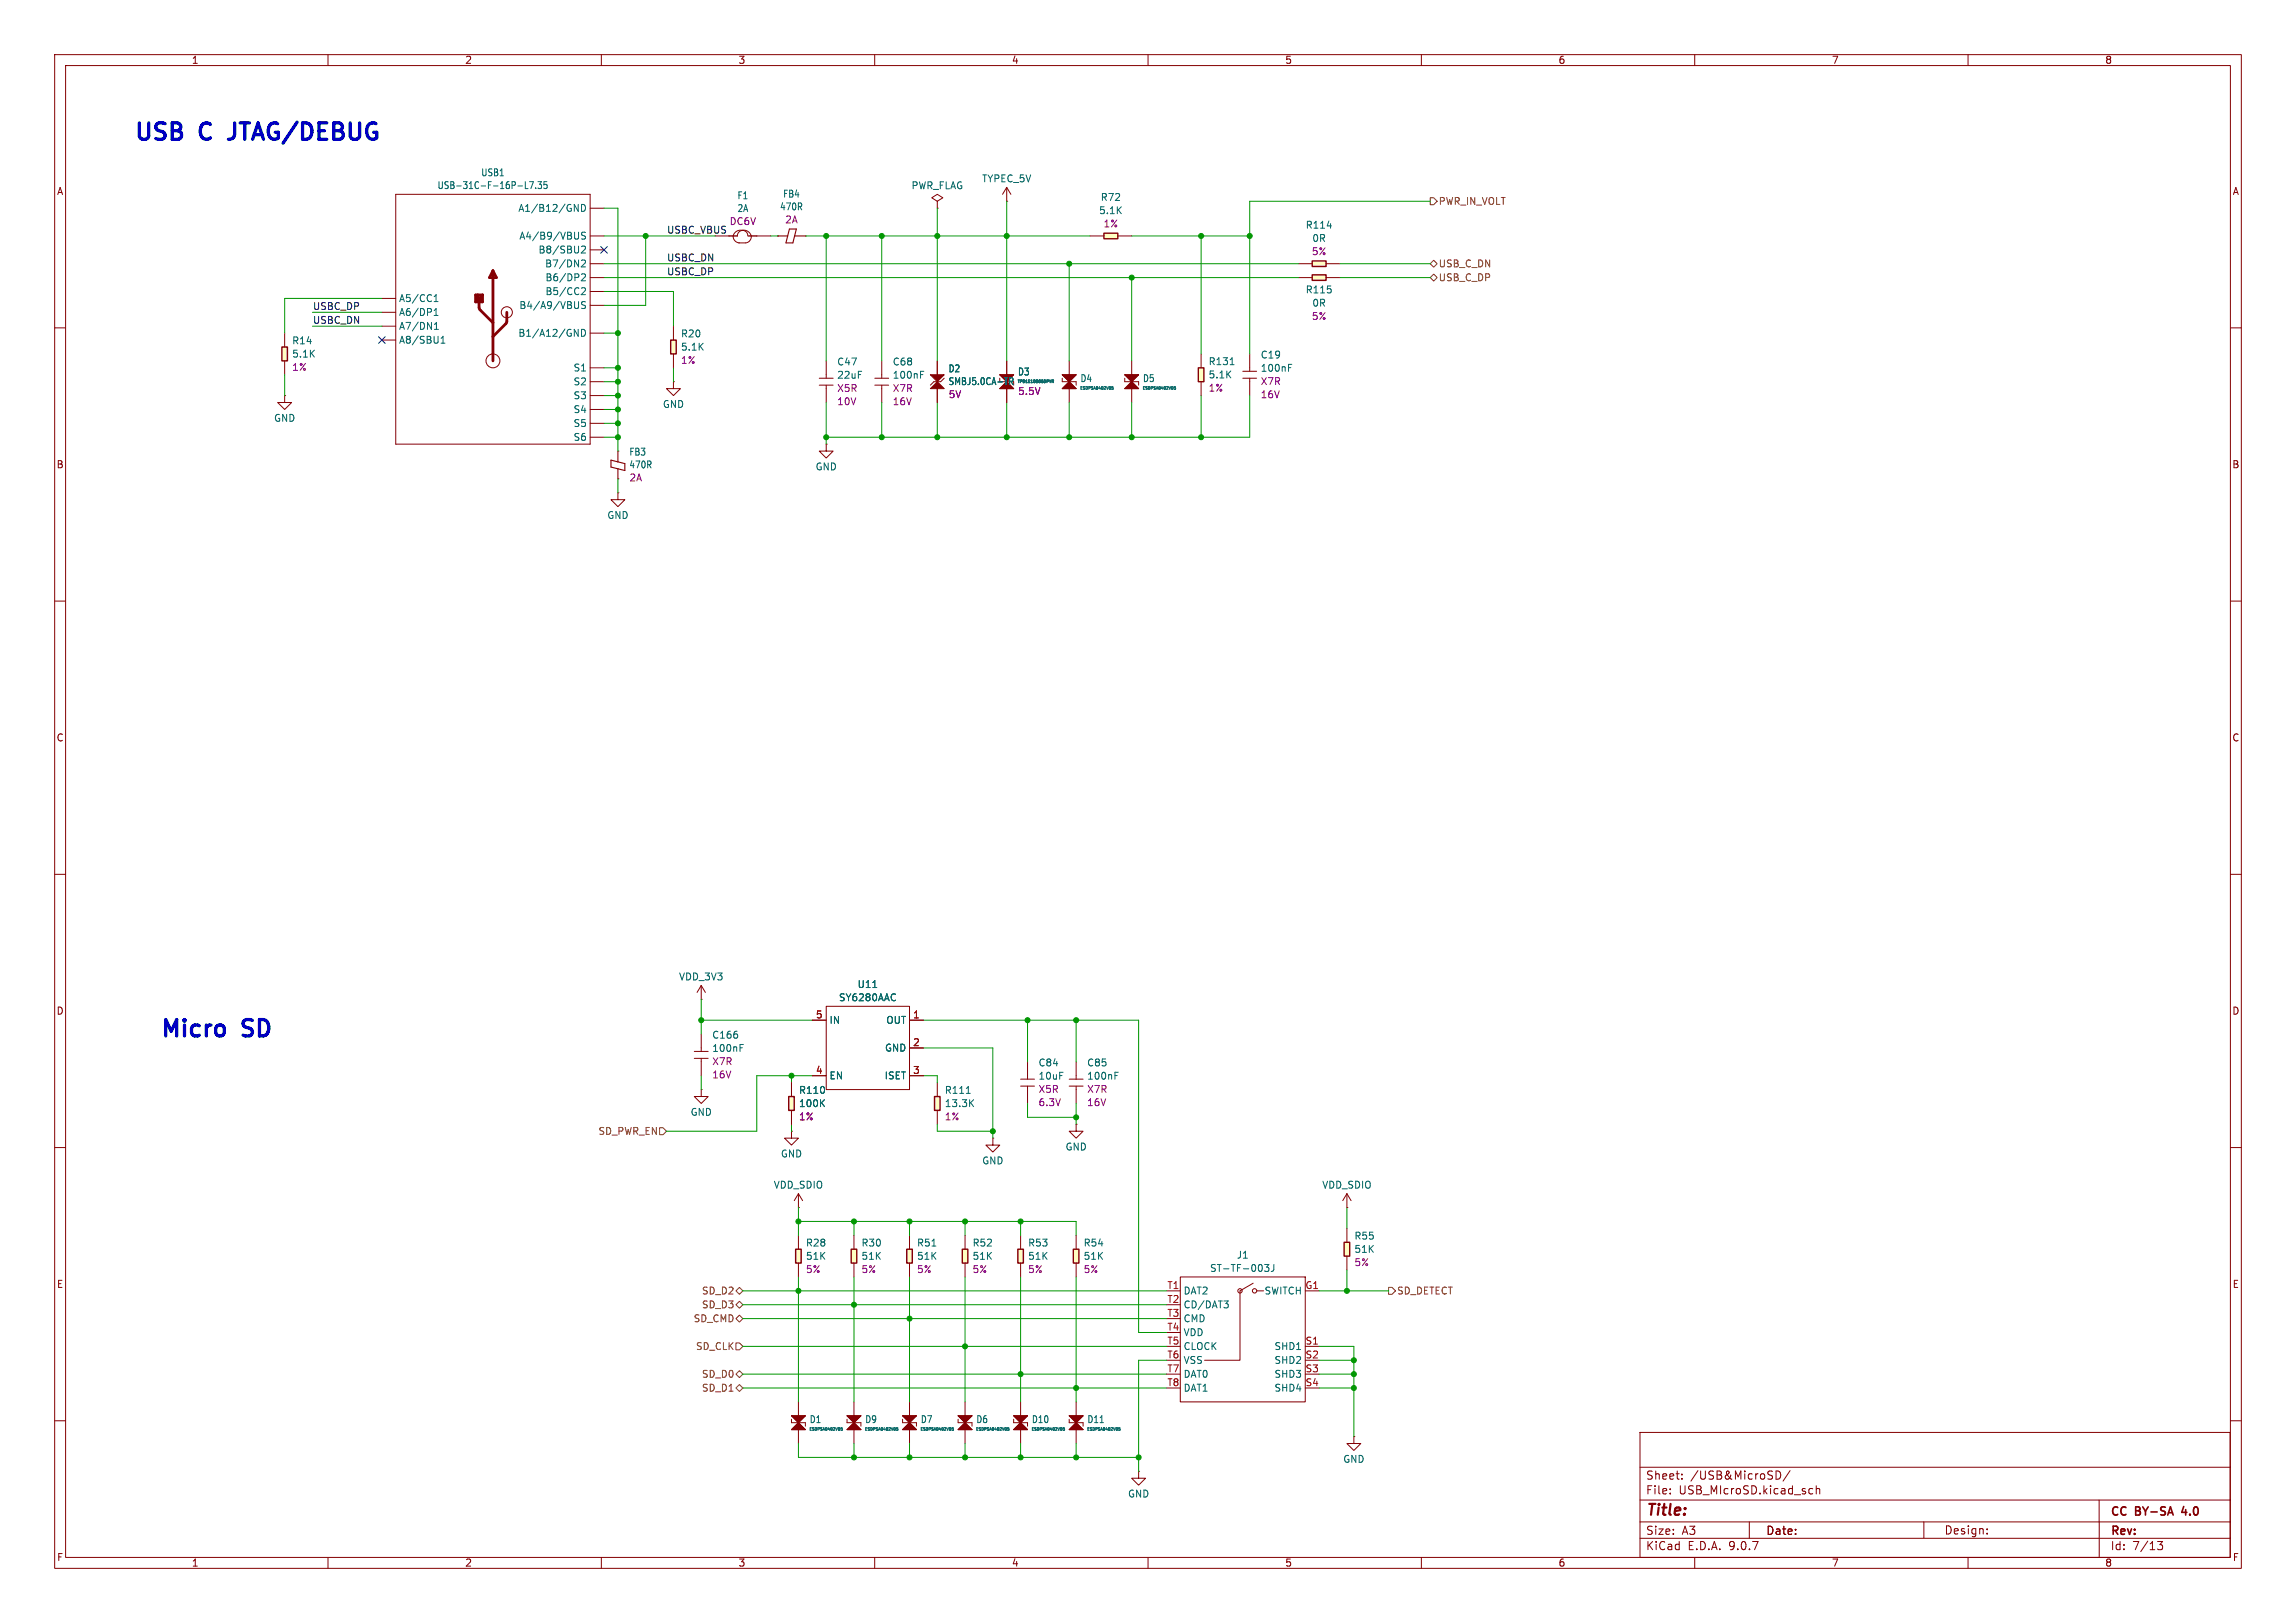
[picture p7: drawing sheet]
<svg xmlns="http://www.w3.org/2000/svg" width="420mm" height="297mm" viewBox="0 0 420 297" stroke-linecap="round" stroke-linejoin="round" font-family="sans-serif">
<defs><g id="words">
<g font-size="4.2" fill="#0000c2">
<text x="24.4" y="26.5">USB</text>
<text x="36.9" y="26.5">C</text>
<text x="43.4" y="26.5">JTAG/DEBUG</text>
<text x="29.2" y="190.6">Micro</text>
<text x="44.7" y="190.6">SD</text>
</g>
<text font-size="2.8" fill="#840000" x="301" y="277.9">Title:</text>
<g font-size="2.1" fill="#840000">
<text x="301" y="273.7">File:</text>
<text x="301" y="271">Sheet:</text>
<text x="307.1" y="273.7">USB_MIcroSD.kicad_sch</text>
<text x="309.2" y="271">/USB&amp;MicroSD/</text>
<text x="301" y="281.1">Size:</text>
<text x="307.6" y="281.1">A3</text>
<text x="323" y="281.1">Date:</text>
<text x="355.6" y="281">Design:</text>
<text x="386" y="277.8">CC</text>
<text x="386" y="281.3">Rev:</text>
<text x="390.7" y="277.8">BY-SA</text>
<text x="399.8" y="277.8">4.0</text>
<text x="301" y="283.9">KiCad</text>
<text x="308.7" y="283.9">E.D.A.</text>
<text x="316.3" y="283.9">9.0.7</text>
<text x="386" y="283.9">Id:</text>
<text x="390.1" y="283.9">7/13</text>
</g>
<g font-size="1.8" fill="#840000">
<text x="35" y="11.9">1</text>
<text x="85" y="11.9">2</text>
<text x="135" y="11.9">3</text>
<text x="185" y="11.9">4</text>
<text x="235" y="11.9">5</text>
<text x="285" y="11.9">6</text>
<text x="335" y="11.9">7</text>
<text x="385" y="11.9">8</text>
<text x="10.3" y="35.9">A</text>
<text x="408.3" y="35.9">A</text>
<text x="10.3" y="85.9">B</text>
<text x="408.2" y="85.9">B</text>
<text x="10.3" y="135.9">C</text>
<text x="408.2" y="135.9">C</text>
<text x="10.3" y="185.9">D</text>
<text x="408.2" y="185.9">D</text>
<text x="10.3" y="235.9">E</text>
<text x="408.3" y="235.9">E</text>
<text x="10.3" y="285.9">F</text>
<text x="35" y="286.9">1</text>
<text x="85" y="286.9">2</text>
<text x="135" y="286.9">3</text>
<text x="185" y="286.9">4</text>
<text x="235" y="286.9">5</text>
<text x="285" y="286.9">6</text>
<text x="335" y="286.9">7</text>
<text x="385" y="286.9">8</text>
<text x="408.3" y="285.9">F</text>
</g>
<g font-size="1.8" fill="#006464">
<text x="79.9" y="34.8">USB-31C-F-16P-L7.35</text>
<text x="87.9" y="32.5">USB1</text>
<text x="166.6" y="34.8">PWR_FLAG</text>
<text x="179.5" y="33.6">TYPEC_5V</text>
<text x="94.7" y="39">A1/B12/GND</text>
<text x="134.8" y="36.7">F1</text>
<text x="134.8" y="39">2A</text>
<text x="142.6" y="38.7">470R</text>
<text x="143.1" y="36.4">FB4</text>
<text x="200.9" y="39.4">5.1K</text>
<text x="201.2" y="37">R72</text>
<text x="94.9" y="44">A4/B9/VBUS</text>
<text x="98.4" y="46.6">B8/SBU2</text>
<text x="238.7" y="42.1">R114</text>
<text x="239.9" y="44.5">0R</text>
<text x="99.6" y="49.1">B7/DN2</text>
<text x="99.7" y="51.7">B6/DP2</text>
<text x="238.7" y="53.9">R115</text>
<text x="72.9" y="55.5">A5/CC1</text>
<text x="72.9" y="58">A6/DP1</text>
<text x="94.9" y="56.7">B4/A9/VBUS</text>
<text x="99.7" y="54.2">B5/CC2</text>
<text x="239.9" y="56.3">0R</text>
<text x="53.3" y="63.2">R14</text>
<text x="53.3" y="65.6">5.1K</text>
<text x="72.9" y="60.6">A7/DN1</text>
<text x="72.9" y="63.1">A8/SBU1</text>
<text x="94.7" y="61.8">B1/A12/GND</text>
<text x="124.5" y="61.9">R20</text>
<text x="124.5" y="64.4">5.1K</text>
<text x="230.5" y="65.8">C19</text>
<text x="104.8" y="68.2">S1</text>
<text x="104.8" y="70.7">S2</text>
<text x="153" y="67.1">C47</text>
<text x="153" y="69.5">22uF</text>
<text x="163.2" y="69.5">100nF</text>
<text x="163.2" y="67.1">C68</text>
<text x="173.4" y="68.3">D2</text>
<text x="173.4" y="70.7">SMBJ5.0CA-TR</text>
<text x="186.1" y="68.9">D3</text>
<text x="197.5" y="70.1">D4</text>
<text x="209" y="70.1">D5</text>
<text x="221" y="67">R131</text>
<text x="221" y="69.5">5.1K</text>
<text x="230.5" y="68.2">100nF</text>
<text x="50" y="77.4">GND</text>
<text x="104.8" y="73.3">S3</text>
<text x="104.8" y="75.8">S4</text>
<text x="121.2" y="74.8">GND</text>
<text x="104.8" y="78.3">S5</text>
<text x="104.8" y="80.9">S6</text>
<text x="115" y="83.6">FB3</text>
<text x="115" y="85.9">470R</text>
<text x="149.1" y="86.3">GND</text>
<text x="111" y="95.2">GND</text>
<text x="124.1" y="179.6">VDD_3V3</text>
<text x="153.3" y="183.4">SY6280AAC</text>
<text x="156.8" y="181">U11</text>
<text x="130.2" y="190.3">C166</text>
<text x="151.6" y="187.6">IN</text>
<text x="162" y="187.6">OUT</text>
<text x="130.2" y="192.7">100nF</text>
<text x="151.6" y="197.7">EN</text>
<text x="161.7" y="197.7">ISET</text>
<text x="161.8" y="192.6">GND</text>
<text x="189.9" y="195.3">C84</text>
<text x="189.9" y="197.8">10uF</text>
<text x="198.8" y="197.8">100nF</text>
<text x="198.8" y="195.3">C85</text>
<text x="146" y="200.4">R110</text>
<text x="146" y="202.8">100K</text>
<text x="172.7" y="200.4">R111</text>
<text x="172.7" y="202.8">13.3K</text>
<text x="126.2" y="204.4">GND</text>
<text x="142.7" y="212">GND</text>
<text x="179.6" y="213.3">GND</text>
<text x="194.8" y="210.7">GND</text>
<text x="141.4" y="217.7">VDD_SDIO</text>
<text x="241.8" y="217.7">VDD_SDIO</text>
<text x="247.7" y="227">R55</text>
<text x="147.3" y="228.3">R28</text>
<text x="147.3" y="230.7">51K</text>
<text x="157.5" y="228.3">R30</text>
<text x="157.5" y="230.7">51K</text>
<text x="167.6" y="228.3">R51</text>
<text x="167.6" y="230.7">51K</text>
<text x="177.8" y="228.3">R52</text>
<text x="177.8" y="230.7">51K</text>
<text x="188" y="228.3">R53</text>
<text x="188" y="230.7">51K</text>
<text x="198.1" y="228.3">R54</text>
<text x="198.1" y="230.7">51K</text>
<text x="221.2" y="233">ST-TF-003J</text>
<text x="226.1" y="230.5">J1</text>
<text x="247.7" y="229.5">51K</text>
<text x="216.4" y="237.1">DAT2</text>
<text x="216.4" y="239.6">CD/DAT3</text>
<text x="231.2" y="237.1">SWITCH</text>
<text x="216.4" y="242.2">CMD</text>
<text x="216.4" y="244.7">VDD</text>
<text x="216.4" y="247.2">CLOCK</text>
<text x="216.4" y="249.8">VSS</text>
<text x="233" y="247.2">SHD1</text>
<text x="233" y="249.8">SHD2</text>
<text x="216.4" y="252.3">DAT0</text>
<text x="216.4" y="254.9">DAT1</text>
<text x="233" y="252.3">SHD3</text>
<text x="233" y="254.9">SHD4</text>
<text x="148" y="260.6">D1</text>
<text x="158.2" y="260.6">D9</text>
<text x="168.3" y="260.6">D7</text>
<text x="178.5" y="260.6">D6</text>
<text x="188.6" y="260.6">D10</text>
<text x="198.8" y="260.6">D11</text>
<text x="245.6" y="267.9">GND</text>
<text x="206.2" y="274.2">GND</text>
</g>
<g font-size="1.8" fill="#840084">
<text x="133.4" y="41.4">DC6V</text>
<text x="143.5" y="41.1">2A</text>
<text x="201.8" y="41.8">1%</text>
<text x="239.9" y="46.9">5%</text>
<text x="239.9" y="58.7">5%</text>
<text x="53.3" y="68.1">1%</text>
<text x="124.5" y="66.8">1%</text>
<text x="153" y="71.9">X5R</text>
<text x="163.2" y="71.9">X7R</text>
<text x="221" y="71.9">1%</text>
<text x="230.5" y="70.7">X7R</text>
<text x="153" y="74.4">10V</text>
<text x="163.2" y="74.4">16V</text>
<text x="173.4" y="73.1">5V</text>
<text x="186.1" y="72.5">5.5V</text>
<text x="230.5" y="73.1">16V</text>
<text x="115" y="88.3">2A</text>
<text x="130.2" y="195.1">X7R</text>
<text x="130.2" y="197.5">16V</text>
<text x="189.9" y="200.2">X5R</text>
<text x="189.9" y="202.6">6.3V</text>
<text x="198.8" y="200.2">X7R</text>
<text x="198.8" y="202.6">16V</text>
<text x="146.1" y="205.2">1%</text>
<text x="172.7" y="205.2">1%</text>
<text x="147.3" y="233.2">5%</text>
<text x="157.5" y="233.2">5%</text>
<text x="167.6" y="233.2">5%</text>
<text x="177.8" y="233.2">5%</text>
<text x="188" y="233.2">5%</text>
<text x="198.1" y="233.2">5%</text>
<text x="247.7" y="231.9">5%</text>
</g>
<g font-size="1.8" fill="#725600">
<text x="263.1" y="37.7">PWR_IN_VOLT</text>
<text x="263.1" y="49.1">USB_C_DN</text>
<text x="263.1" y="51.7">USB_C_DP</text>
<text x="109.4" y="207.9">SD_PWR_EN</text>
<text x="128.3" y="237.1">SD_D2</text>
<text x="128.3" y="239.6">SD_D3</text>
<text x="255.5" y="237.1">SD_DETECT</text>
<text x="126.8" y="242.2">SD_CMD</text>
<text x="127.2" y="247.2">SD_CLK</text>
<text x="128.3" y="254.9">SD_D1</text>
<text x="128.3" y="252.3">SD_D0</text>
</g>
<g font-size="1.8" fill="#0f0f0f">
<text x="121.9" y="47.9">USBC_DN</text>
<text x="121.9" y="42.8">USBC_VBUS</text>
<text x="121.9" y="50.5">USBC_DP</text>
<text x="57.1" y="56.8">USBC_DP</text>
<text x="57.1" y="59.3">USBC_DN</text>
</g>
<g font-size="1.8" fill="#a90000">
<text x="149.2" y="186.4">5</text>
<text x="166.9" y="186.4">1</text>
<text x="166.9" y="191.5">2</text>
<text x="149.2" y="196.6">4</text>
<text x="166.9" y="196.6">3</text>
<text x="213.4" y="236">T1</text>
<text x="213.4" y="238.5">T2</text>
<text x="238.7" y="236">G1</text>
<text x="213.4" y="241">T3</text>
<text x="213.4" y="243.6">T4</text>
<text x="213.4" y="246.1">T5</text>
<text x="213.4" y="248.7">T6</text>
<text x="213.4" y="251.2">T7</text>
<text x="238.7" y="246.1">S1</text>
<text x="238.7" y="248.7">S2</text>
<text x="238.7" y="251.2">S3</text>
<text x="213.4" y="253.7">T8</text>
<text x="238.7" y="253.7">S4</text>
</g>
<g font-size=".7" fill="#006464">
<text x="186" y="70.2">TPD1E10B06DPYR</text>
<text x="197.5" y="71.5">ESDPSA0402V05</text>
<text x="208.9" y="71.5">ESDPSA0402V05</text>
<text x="147.9" y="262">ESDPSA0402V05</text>
<text x="158.1" y="262">ESDPSA0402V05</text>
<text x="168.3" y="262">ESDPSA0402V05</text>
<text x="178.4" y="262">ESDPSA0402V05</text>
<text x="188.6" y="262">ESDPSA0402V05</text>
<text x="198.7" y="262">ESDPSA0402V05</text>
</g>
</g></defs>
<g fill="none" stroke="#840000" stroke-width=".18">
<path d="M10 10h400v277h-400zM12 12h396v273h-396zM60 10v2M110 10v2M160 10v2M210 10v2M260 10v2M310 10v2M360 10v2M10 60h2M194.3 68.6h2.5l-2.5 2.5h2.5zM194.3 69.2v.7h2.5v.6"/>
<path d="M195.6 66v2.6M195.6 71.1v2.6M408 60h2M10 110h2M408 110h2M10 160h2M408 160h2M128.3 199.4v1.3h1.2l-1.2 1.2-1.3-1.2h1.3M128.3 199.4h.1M10 210h2M408 210h2M10 260h2"/>
<path d="M300 262.1h107.9v22.9h-107.9zM300 278.5h108M300 274.5h108M300 268.5h108M305.5 273.2v.2M305.5 272.5v.1M307.7 270.5v.2M307.7 269.8v.1M320 278.5v3M324.9 269.2a.76 .76 0 0 1 .8 .7 .76 .76 0 0 1-.8 .8zM327.4 269.1l-1.2 1.9M331 273.3h.6"/>
<path d="M331 272.5h.6M332.2 272.5l.2-.1 .4 .1 .1 .9M332.2 271.9v1.5M351.9 278.5v2.9M363.5 279.8v.1M384 274.5v10.5M408 260h2M60 285v2M110 285v2M160 285v2M210 285v2M260 285v2"/>
<path d="M300 281.5h108M310 285v2M360 285v2M363.5 280.6v.1M394.7 282.1h.9l-.5 .6 .4 .1v.6l-.2 .2-.6-.1"/>
</g>
<path d="M399.5 275.7l-.4 1.1h.9" fill="none" stroke="#840000" stroke-width=".3"/>
<g fill="#840000" stroke="#840000" stroke-width=".18">
<path d="M194.3 71.1l1.3-1.2 1.2 1.2z"/>
<path d="M194.3 68.6h2.5l-1.2 1.3z"/>
</g>
<path d="M203.3 71.2h.1M203.4 71h-.1M203.4 71h.2M203.4 71.2h.2M203.6 71h.1M203.6 70.7h-.2l-.1 .3M203.6 71v.2M203.6 71.2h.1" fill="none" stroke="#006464" stroke-width=".18"/>
<path d="M51.6 63.5h1v2.5h-1z" fill="#ffffc2"/>
<path d="M133.3 43.2h1.6M136.9 43.2h1.5M51.6 63.5h1v2.5h-1z" fill="none" stroke="#840000" stroke-width=".25"/>
<g fill="none" stroke="#840000" stroke-width=".18">
<path d="M72.4 35.6h35.5v45.7h-35.5zM107.9 38.1h2.6M69.8 54.6h2.6M69.8 57.2h2.6M69.8 59.7h2.6M107.9 43.2h2.6M107.9 45.7h2.6M107.9 48.3h2.6M107.9 50.8h2.6M107.9 53.3h2.6M107.9 55.9h2.6M130.8 43.2h2.5"/>
<path d="M134.9 43.2a.96 .96 0 0 1 .9-1 .96 .96 0 0 1 1 1M135.6 42.2a1.23 1.23 0 0 1 1.7 .6 1.23 1.23 0 0 1-.6 1.6l-1.6 .1M135.8 42.2a1.19 1.19 0 0 0-1.6 .8 1.19 1.19 0 0 0 1 1.4l.1 .1M138.4 43.2h2.6M52.1 72.4v1.3h1.2l-1.2 1.2-1.3-1.2h1.3M52.1 72.4h.1M52.1 61v2.5M52.1 66v2.6M69.8 62.2h2.6M107.9 61h2.6M107.9 67.3h2.6M107.9 69.9h2.6"/>
<path d="M107.9 72.4h2.6M107.9 74.9h2.6M107.9 77.5h2.6M107.9 80h2.6"/>
<circle cx="92.7" cy="57.1" r="1.02"/>
<circle cx="90.2" cy="66" r="1.27"/>
</g>
<path d="M87 54h1.3v1.2h-1.3zM87.4 54v1.1h.6v-.5M88.3 54l-.7 .6 .1 1.9 2.5 2.6M90.2 49.5l.6 1.3h-1.3zM90.2 49.5v16.5M92.7 57.2l-.1 1.9-2.4 2.5" fill="none" stroke="#840000" stroke-width=".51"/>
<g fill="none" stroke="#006464" stroke-width=".18">
<path d="M96.1 33.2v1.3h.5M96.9 33.2h.7l-.5 1.3M98 34.4v.1M98.4 33.2h.7l-.4 .5 .3 .1v.6l-.1 .1-.5-.1M100 33.2h-.5v.6l.1-.1 .4 .1v.6l-.1 .1-.4-.1M105 37.4l.8 1.3v-1.3M106.4 37.4a.64 .64 0 0 1 .7 .6 .64 .64 0 0 1-.7 .7zM79.4 55.2h.7M79.4 54.3l.4-.4v1.3M79.4 56.8l.4-.3v1.2M79.4 57.7h.7M79.5 59.4l.3-.4v1.3"/>
<path d="M105.8 42.5v1l-.1 .2-.4 .1M105.8 55.2v1l-.1 .2-.4 .1M106.4 45.2l.5-.2 .2 .4-.8 .9h.8M106.4 47.7l.5-.1 .2 .3-.8 .9h.8M106.4 50.2l.5-.1 .2 .4-.8 .9h.8M106.4 52.8l.5-.2 .2 .4-.8 .9h.8M107.1 42.6l-.5-.1-.2 .1v.4l.6 .2 .1 .3-.2 .3-.5-.1M107.1 55.3l-.5-.1-.2 .1v.4l.6 .2 .1 .3-.2 .3-.5-.1M79.5 60.3h.7M80.7 62.8h.7M80.7 61.9l.3-.4v1.3M105 60.3l.8 1.2v-1.2"/>
<path d="M106.4 60.3a.64 .64 0 0 1 .7 .6 .64 .64 0 0 1-.7 .6z"/>
</g>
<path d="M245.9 227.3h1v2.6h-1z" fill="#ffffc2"/>
<path d="M245.9 227.3h1v2.6h-1z" fill="none" stroke="#840000" stroke-width=".25"/>
<path d="M142.2 43.2h.1M147.3 43.2h.1M160 69.2h2.6M160 70.5h2.6M161.3 66v3.2M161.3 70.5v3.2M246.4 224.8v2.5M246.4 229.9v2.5" fill="none" stroke="#840000" stroke-width=".18"/>
<path d="M168.4 68.6h.4M168.4 67.9h.6" fill="none" stroke="#006464" stroke-width=".18"/>
<path d="M142.2 43.2h1.9M144.4 41.9h1.3l-.7 2.6h-1.2zM145.4 43.2h1.9" fill="none" stroke="#840000" stroke-width=".2"/>
<path d="M219.2 67.3h1v2.6h-1z" fill="#ffffc2"/>
<path d="M219.2 67.3h1v2.6h-1z" fill="none" stroke="#840000" stroke-width=".25"/>
<g fill="none" stroke="#840000" stroke-width=".18">
<path d="M171.4 36.8l1.1-.6-1.1-.6-1 .6 1 .6v1.3M171.4 38.1h.1M184.1 36.8h.1M184.1 34.3l-.7 1.3M184.1 34.3l.8 1.3M184.1 34.3v2.5M123.2 69.9v1.2h1.3l-1.3 1.3-1.3-1.3h1.3M123.2 69.9h.1M219.7 64.8v2.5M219.7 69.9v2.5M227.3 67.9h2.6M227.3 69.2h2.6"/>
<path d="M228.6 64.8v3.1M228.6 69.2v3.2M127 192.4h2.5M127 193.7h2.5M128.3 189.2v3.2M128.3 193.7v3.2M186.7 197.5h2.5M186.7 198.8h2.5M188 194.3v3.2M188 198.8v3.1M181.6 208.3v1.3h1.3l-1.3 1.2-1.3-1.2h1.3M181.6 208.3h.1"/>
<path d="M246.4 218.4l-.8 1.3M246.4 218.4l.7 1.3M246.4 218.4v2.6M246.4 221h.1"/>
</g>
<path d="M225 66.7h.7M235.7 67.3h.4M235.7 66.7h.6M135.4 191.7h.4M135.4 191.1h.6" fill="none" stroke="#006464" stroke-width=".18"/>
<path d="M122.7 62.2h1v2.6h-1z" fill="#ffffc2"/>
<path d="M122.7 62.2h1v2.6h-1z" fill="none" stroke="#840000" stroke-width=".25"/>
<path d="M123.2 59.7v2.5M123.2 64.8v2.5" fill="none" stroke="#840000" stroke-width=".18"/>
<path d="M155.7 228.6h1v2.5h-1z" fill="#ffffc2"/>
<path d="M155.7 228.6h1v2.5h-1z" fill="none" stroke="#840000" stroke-width=".25"/>
<path d="M149.9 69.2h2.5M149.9 70.5h2.5M151.1 66v3.2M151.1 70.5v3.2M156.2 226.1v2.5M156.2 231.1v2.6" fill="none" stroke="#840000" stroke-width=".18"/>
<path d="M196.3 228.6h1.1v2.5h-1.1z" fill="#ffffc2"/>
<path d="M196.3 228.6h1.1v2.5h-1.1z" fill="none" stroke="#840000" stroke-width=".25"/>
<path d="M113 87.6h.1M113 82.6h.1M113 90.2v1.2h1.3l-1.3 1.3-1.2-1.3h1.2M113 90.2h.1M128.3 182.9h.1M128.3 180.3l-.8 1.3M128.3 180.3l.7 1.3M128.3 180.3v2.6M196.8 226.1v2.5M196.8 231.1v2.6" fill="none" stroke="#840000" stroke-width=".18"/>
<path d="M111.8 84.2l2.5 .6v1.3l-2.5-.6zM113 82.6v1.9M113 85.8v1.8" fill="none" stroke="#840000" stroke-width=".2"/>
<path d="M165.9 228.6h1v2.5h-1z" fill="#ffffc2"/>
<path d="M165.9 228.6h1v2.5h-1z" fill="none" stroke="#840000" stroke-width=".25"/>
<path d="M166.4 226.1v2.5M166.4 231.1v2.6M208.3 269.2v1.3h1.2l-1.2 1.3-1.3-1.3h1.3M208.3 269.2h.1" fill="none" stroke="#840000" stroke-width=".18"/>
<path d="M170.5 228h.7" fill="none" stroke="#006464" stroke-width=".18"/>
<path d="M145.5 228.6h1.1v2.5h-1.1z" fill="#ffffc2"/>
<path d="M145.5 228.6h1.1v2.5h-1.1z" fill="none" stroke="#840000" stroke-width=".25"/>
<g fill="none" stroke="#840000" stroke-width=".18">
<path d="M205.7 68.6h2.6l-2.6 2.5h2.6zM205.7 69.2v.7h2.6v.6M207 66v2.6M207 71.1v2.6M151.1 81.3v1.3h1.3l-1.3 1.2-1.2-1.2h1.2M151.1 81.3h.1M195.6 197.5h2.5M195.6 198.8h2.5M196.8 194.3v3.2M196.8 198.8v3.1M196.8 205.7v1.3h1.3l-1.3 1.3-1.2-1.3h1.2M196.8 205.7h.1"/>
<path d="M146 226.1v2.5M146 231.1v2.6M247.6 262.9v1.3h1.3l-1.3 1.2-1.2-1.2h1.2M247.6 262.9h.1"/>
</g>
<g fill="#840000" stroke="#840000" stroke-width=".18">
<path d="M205.7 71.1l1.3-1.2 1.3 1.2z"/>
<path d="M205.7 68.6h2.6l-1.3 1.3z"/>
</g>
<path d="M214.8 71.2h.2M215 71h.1M215 70.7h-.2v.3h.2M215 71v.2M215 71.2h.1M203.9 196.8h.5M203.9 196.2h.7" fill="none" stroke="#006464" stroke-width=".18"/>
<path d="M176 228.6h1v2.5h-1z" fill="#ffffc2"/>
<path d="M176 228.6h1v2.5h-1z" fill="none" stroke="#840000" stroke-width=".25"/>
<path d="M176.5 226.1v2.5M176.5 231.1v2.6" fill="none" stroke="#840000" stroke-width=".18"/>
<path d="M186.2 228.6h1v2.5h-1z" fill="#ffffc2"/>
<path d="M186.2 228.6h1v2.5h-1z" fill="none" stroke="#840000" stroke-width=".25"/>
<path d="M184.1 66v2.6M184.1 71.1v2.6M185.4 70.5v-.6h-1.3l1.3-1.3h-2.5l2.5 2.5h-2.5M186.7 226.1v2.5M186.7 231.1v2.6" fill="none" stroke="#840000" stroke-width=".18"/>
<g fill="#840000" stroke="#840000" stroke-width=".18">
<path d="M182.9 71.1l1.2-1.2 1.3 1.2z"/>
<path d="M182.9 68.6h2.5l-1.3 1.3z"/>
</g>
<path d="M192.4 69.5l.3 .1v.2h-.3M192.6 69.8l.1 .2" fill="none" stroke="#006464" stroke-width=".18"/>
<path d="M201.9 42.7h2.6v1h-2.6z" fill="#ffffc2"/>
<path d="M201.9 42.7h2.6v1h-2.6z" fill="none" stroke="#840000" stroke-width=".25"/>
<path d="M199.4 43.2h2.5M204.5 43.2h2.5" fill="none" stroke="#840000" stroke-width=".18"/>
<path d="M240 47.8h2.6v1h-2.6z" fill="#ffffc2"/>
<path d="M240 47.8h2.6v1h-2.6z" fill="none" stroke="#840000" stroke-width=".25"/>
<path d="M237.5 48.3h2.5M242.6 48.3h2.5" fill="none" stroke="#840000" stroke-width=".18"/>
<path d="M242.8 41.3h.8" fill="none" stroke="#006464" stroke-width=".18"/>
<path d="M240 50.3h2.6v1h-2.6z" fill="#ffffc2"/>
<path d="M240 50.3h2.6v1h-2.6z" fill="none" stroke="#840000" stroke-width=".25"/>
<g fill="none" stroke="#840000" stroke-width=".18">
<path d="M237.5 50.8h2.5M242.6 50.8h2.5M171.4 66v2.6M171.4 71.1v2.6M172.7 69.2l-.6 .7h-1.3l-.6 .6M146 218.4v2.6M146 218.4l-.7 1.3M146 218.4l.8 1.3M146 221h.1M213.4 236.2h2.5M215.9 233.7h22.9v22.8h-22.9zM229.2 234.8l-2.4 1.4v12.7h-6.5"/>
<path d="M229.9 236.2h1.2M144.8 259.1h2.5l-2.5 2.5h2.5zM144.8 259.7v.6h2.5v.7M146 256.5v2.6M154.9 259.1h2.6l-2.6 2.5h2.6zM154.9 259.7v.6h2.6v.7M156.2 256.5v2.6M165.1 259.1h2.5l-2.5 2.5h2.5zM165.1 259.7v.6h2.5v.7M166.4 256.5v2.6M175.3 259.1h2.5l-2.5 2.5h2.5zM175.3 259.7v.6h2.5v.7"/>
<path d="M176.5 256.5v2.6M185.4 259.1h2.6l-2.6 2.5h2.6zM185.4 259.7v.6h2.6v.7M186.7 256.5v2.6M195.6 259.1h2.5l-2.5 2.5h2.5zM195.6 259.7v.6h2.5v.7M196.8 256.5v2.6M238.8 246.4h2.5M146 261.6v2.6M156.2 261.6v2.6M166.4 261.6v2.6M176.5 261.6v2.6"/>
<path d="M186.7 261.6v2.6M196.8 261.6v2.6"/>
<circle cx="226.8" cy="236.2" r=".4"/>
<circle cx="229.5" cy="236.2" r=".4"/>
</g>
<g fill="#840000" stroke="#840000" stroke-width=".18">
<path d="M170.2 71.1l1.2-1.2 1.3 1.2z"/>
<path d="M170.2 68.6h2.5l-1.3 1.3z"/>
<path d="M195.6 261.6l1.2-1.3 1.3 1.3z"/>
<path d="M195.6 259.1h2.5l-1.3 1.2z"/>
<path d="M144.8 261.6l1.2-1.3 1.3 1.3z"/>
<path d="M144.8 259.1h2.5l-1.3 1.2z"/>
<path d="M154.9 261.6l1.3-1.3 1.3 1.3z"/>
<path d="M154.9 259.1h2.6l-1.3 1.2z"/>
<path d="M185.4 261.6l1.3-1.3 1.3 1.3z"/>
<path d="M185.4 259.1h2.6l-1.3 1.2z"/>
<path d="M175.3 261.6l1.2-1.3 1.3 1.3z"/>
<path d="M175.3 259.1h2.5l-1.3 1.2z"/>
<path d="M165.1 261.6l1.3-1.3 1.2 1.3z"/>
<path d="M165.1 259.1h2.5l-1.2 1.2z"/>
</g>
<g fill="none" stroke="#006464" stroke-width=".18">
<path d="M184.7 69.8l.5-.1 .1-.2-.1-.3-.5-.1v1.3M184.9 69.8l.4 .6M223.9 238.1h.8l-.5 .5M224.4 238.6l.3 .2v.3l-.3 .2M231.3 231.4h.8l-.4 .5 .3 .1v.5l-.1 .2-.6-.2M233 231.4v1.1l-.5 .2M153.8 261.7h.3M154.1 261.2h-.3v.3h.3v.2M154.1 261.7h.1M164 261.7h.1M164 261.7h.2M164.2 261.2h-.2v.3h.2v.2"/>
<path d="M164.2 261.7h.1M174.1 261.7h.1M174.4 261.2h-.2l-.1 .3h.3v.2h-.2M184.6 261.2h-.3v.3h.2l.1 .2h-.3M194.7 261.2h-.2v.3h.2v.2h-.2M204.6 261.7h.3M204.9 261.2h-.3v.3h.3v.2M204.9 261.7h.1"/>
</g>
<path d="M170.9 200.7h1.1v2.5h-1.1z" fill="#ffffc2"/>
<path d="M170.9 200.7h1.1v2.5h-1.1z" fill="none" stroke="#840000" stroke-width=".25"/>
<path d="M171.4 198.1v2.6M171.4 203.2v2.5" fill="none" stroke="#840000" stroke-width=".18"/>
<path d="M176.8 200.1h.7M177.5 201.8l.6 .7M178.1 201.2l-.7 .8" fill="none" stroke="#006464" stroke-width=".18"/>
<path d="M144.3 200.7h1v2.5h-1z" fill="#ffffc2"/>
<path d="M144.3 200.7h1v2.5h-1z" fill="none" stroke="#840000" stroke-width=".25"/>
<g fill="none" stroke="#840000" stroke-width=".18">
<path d="M171.4 66v2.6M171.4 71.1v2.6M184.1 66v2.6M184.1 71.1v2.6M144.8 198.1v2.6M148.6 186.7h2.5M148.6 196.9h2.5M151.1 184.2h15.3v15.2h-15.3zM166.4 186.7h2.5M166.4 191.8h2.5M166.4 196.9h2.5M144.8 207v1.3h1.2l-1.2 1.3-1.3-1.3h1.3"/>
<path d="M144.8 207h.1M144.8 203.2v2.5"/>
</g>
<path d="M184.7 69.8l.5-.1 .1-.2-.1-.3-.5-.1v1.3M184.9 69.8l.4 .6M192.4 69.5l.3 .1v.2h-.3M192.6 69.8l.1 .2M159.7 180.7h.7M150.3 201.8l.5 .7M150.8 201.2l-.7 .8" fill="none" stroke="#006464" stroke-width=".18"/>
<path d="M261.6 36.2h.7l.6 .6-.6 .7h-.7zM261.6 48.3l.7-.7 .6 .7-.6 .6zM261.6 50.8l.7-.6 .6 .6-.6 .6zM120.6 206.4h.7l.6 .6-.6 .6h-.7zM134.6 236.2l.7-.6 .6 .6-.6 .7zM134.6 238.8l.7-.7 .6 .7-.6 .6zM254 235.6h.6l.7 .6-.7 .7h-.6zM134.6 254l.7-.6 .6 .6-.6 .6zM134.6 241.3l.7-.6 .6 .6-.6 .6zM134.6 251.5l.7-.7 .6 .7-.6 .6zM134.6 245.7h.7l.6 .7-.6 .6h-.7z" fill="none" stroke="#725600" stroke-width=".18"/>
<g fill="none" stroke="#009600" stroke-width=".18">
<path d="M110.5 38.1h2.5v44.5M171.4 38.1v27.9M184.1 36.8v29.2M261.6 36.8h-33v28M57.1 59.7h12.7M57.1 57.2h12.7M69.8 54.6h-17.7v6.4M110.5 43.2h20.3M110.5 48.3h127M110.5 50.8h127M110.5 53.3h12.7v6.4M118.1 43.2v12.7h-7.6"/>
<path d="M141 43.2h1.2M147.3 43.2h52.1M151.1 43.2v22.8M161.3 43.2v22.8M195.6 48.3v17.7M207 43.2h21.6M207 50.8v15.2M219.7 43.2v21.6M245.1 48.3h16.5M245.1 50.8h16.5M52.1 68.6v3.8M110.5 74.9h2.5"/>
<path d="M110.5 77.5h2.5M110.5 61h2.5M110.5 72.4h2.5M110.5 69.9h2.5M110.5 67.3h2.5M123.2 67.3v2.6M151.1 73.7v7.6M161.3 73.7v6.3M171.4 73.7v6.3M184.1 73.7v6.3M195.6 73.7v6.3M207 73.7v6.3"/>
<path d="M219.7 72.4v7.6M228.6 72.4v7.6h-77.5M110.5 80h2.5M113 87.6v2.6M128.3 186.7h20.3M128.3 182.9v6.3M128.3 196.9v2.5M144.8 196.9v1.2M148.6 196.9h-10.2v10.1h-16.5M168.9 196.9h2.5v1.2M168.9 186.7h39.4v57.1h5.1M168.9 191.8h12.7v16.5"/>
<path d="M188 186.7v7.6M196.8 186.7v7.6M144.8 205.7v1.3M171.4 205.7v1.3h10.2M188 201.9v2.6h8.8M196.8 201.9v3.8M135.9 238.8h77.5M135.9 236.2h77.5M146 223.5h50.8v2.6M146 221v5.1M146 233.7v22.8M156.2 223.5v2.6"/>
<path d="M156.2 233.7v22.8M166.4 223.5v2.6M166.4 233.7v22.8M176.5 223.5v2.6M176.5 233.7v22.8M186.7 223.5v2.6M186.7 233.7v22.8M196.8 233.7v22.8M241.3 236.2h12.7M246.4 221v3.8M246.4 232.4v3.8M135.9 251.5h77.5"/>
<path d="M135.9 246.4h77.5M135.9 254h77.5M135.9 241.3h77.5M213.4 248.9h-5.1v20.3M241.3 251.5h6.3M241.3 246.4h6.3v16.5M241.3 254h6.3M241.3 248.9h6.3M146 264.2v2.5h62.3M156.2 264.2v2.5M166.4 264.2v2.5M176.5 264.2v2.5"/>
<path d="M186.7 264.2v2.5M196.8 264.2v2.5"/>
</g>
<path d="M109.9 45.1l1.2 1.2M111.1 45.1l-1.2 1.2M69.2 61.6l1.3 1.2M70.5 61.6l-1.3 1.2" fill="none" stroke="#000084" stroke-width=".18"/>
<path d="M41.8 25.5h.3" fill="none" stroke="#0000c2" stroke-width=".6"/>
<g fill="#009600" stroke="#009600" stroke-width=".18">
<circle cx="113" cy="77.5" r=".46"/>
<circle cx="113" cy="80" r=".46"/>
<circle cx="113" cy="69.9" r=".46"/>
<circle cx="113" cy="72.4" r=".46"/>
<circle cx="113" cy="74.9" r=".46"/>
<circle cx="118.1" cy="43.2" r=".46"/>
<circle cx="113" cy="61" r=".46"/>
<circle cx="113" cy="67.3" r=".46"/>
<circle cx="207" cy="80" r=".46"/>
<circle cx="219.7" cy="80" r=".46"/>
<circle cx="195.6" cy="48.3" r=".46"/>
<circle cx="184.1" cy="43.2" r=".46"/>
<circle cx="228.6" cy="43.2" r=".46"/>
<circle cx="219.7" cy="43.2" r=".46"/>
<circle cx="207" cy="50.8" r=".46"/>
<circle cx="151.1" cy="43.2" r=".46"/>
<circle cx="184.1" cy="80" r=".46"/>
<circle cx="195.6" cy="80" r=".46"/>
<circle cx="161.3" cy="80" r=".46"/>
<circle cx="171.4" cy="80" r=".46"/>
<circle cx="161.3" cy="43.2" r=".46"/>
<circle cx="151.1" cy="80" r=".46"/>
<circle cx="171.4" cy="43.2" r=".46"/>
<circle cx="186.7" cy="266.7" r=".46"/>
<circle cx="176.5" cy="266.7" r=".46"/>
<circle cx="186.7" cy="251.5" r=".46"/>
<circle cx="176.5" cy="246.4" r=".46"/>
<circle cx="196.8" cy="254" r=".46"/>
<circle cx="196.8" cy="186.7" r=".46"/>
<circle cx="188" cy="186.7" r=".46"/>
<circle cx="208.3" cy="266.7" r=".46"/>
<circle cx="196.8" cy="266.7" r=".46"/>
<circle cx="247.6" cy="254" r=".46"/>
<circle cx="247.6" cy="251.5" r=".46"/>
<circle cx="246.4" cy="236.2" r=".46"/>
<circle cx="247.6" cy="248.9" r=".46"/>
<circle cx="156.2" cy="266.7" r=".46"/>
<circle cx="166.4" cy="266.7" r=".46"/>
<circle cx="146" cy="236.2" r=".46"/>
<circle cx="181.6" cy="207" r=".46"/>
<circle cx="128.3" cy="186.7" r=".46"/>
<circle cx="144.8" cy="196.9" r=".46"/>
<circle cx="196.8" cy="204.5" r=".46"/>
<circle cx="156.2" cy="238.8" r=".46"/>
<circle cx="166.4" cy="241.3" r=".46"/>
<circle cx="176.5" cy="223.5" r=".46"/>
<circle cx="166.4" cy="223.5" r=".46"/>
<circle cx="156.2" cy="223.5" r=".46"/>
<circle cx="186.7" cy="223.5" r=".46"/>
<circle cx="146" cy="223.5" r=".46"/>
</g>
<use href="#words"/>
</svg>
